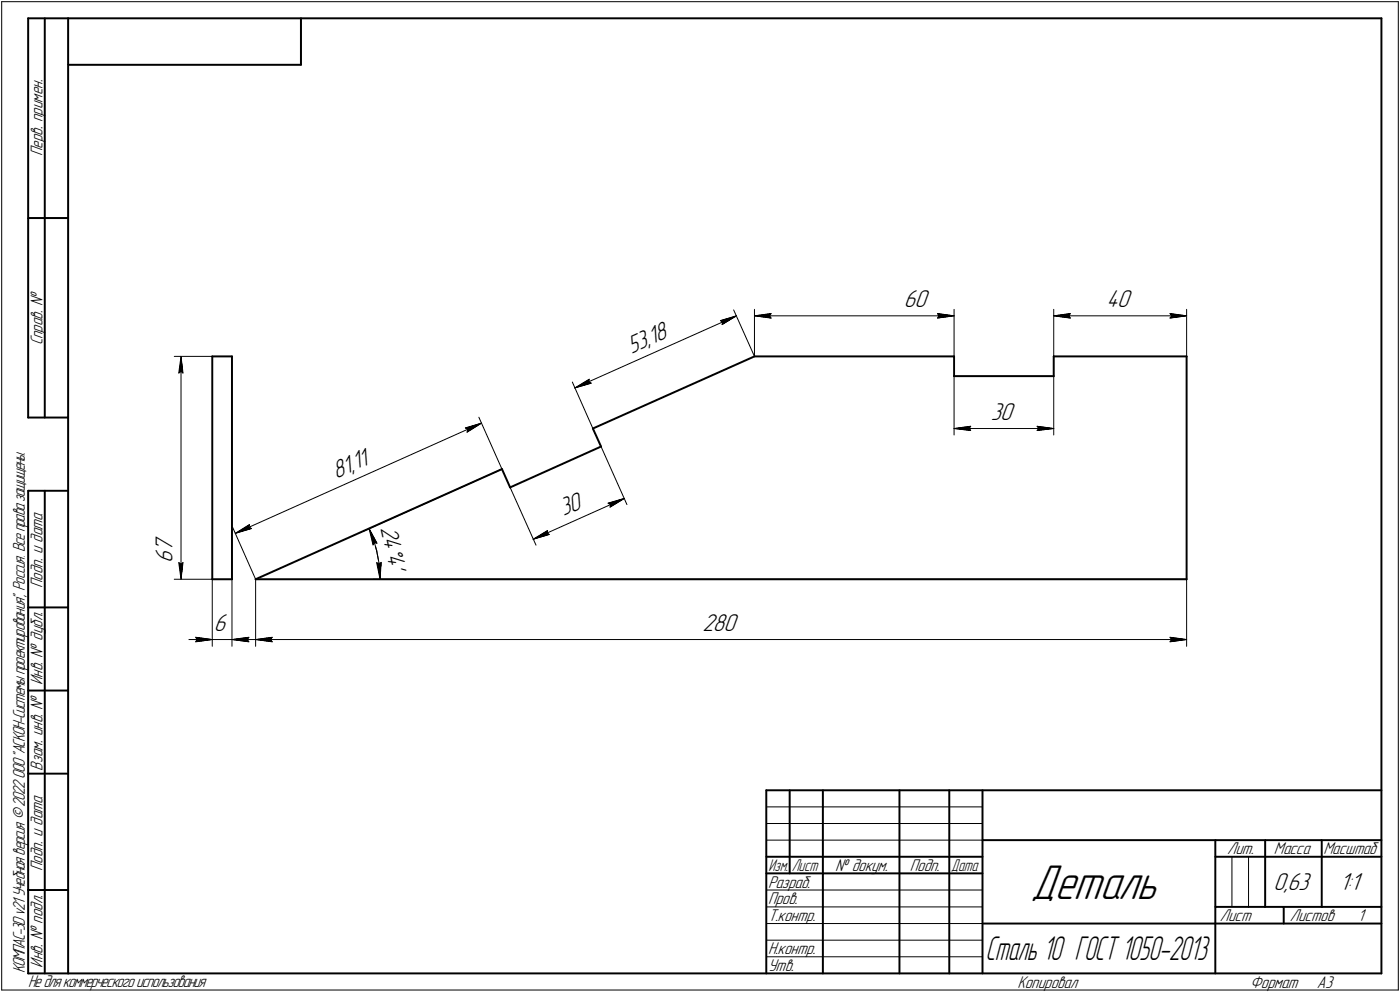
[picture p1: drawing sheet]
<svg xmlns="http://www.w3.org/2000/svg" width="421mm" height="298mm" viewBox="0 0 421 298" stroke-linecap="round" stroke-linejoin="round" font-family="sans-serif">
<defs><g id="words">
<text font-size="15.6" x="310" y="270.1">Деталь</text>
<text font-size="10.6" x="296.4" y="288.5">Сталь 10 ГОСТ 1050-2013</text>
<g font-size="7.8">
<text x="271.8" y="92.4">60</text>
<text x="332.8" y="92.4">40</text>
<text x="189.9" y="106.3" transform="rotate(-24 189.9 106.3)">53,</text>
<text x="195.9" y="103.6" transform="rotate(-24 195.9 103.6)">18</text>
<text x="298" y="126.2">30</text>
<text x="101.1" y="144" transform="rotate(-24 101.1 144)">81,</text>
<text x="106.9" y="141.4" transform="rotate(-24 106.9 141.4)">11</text>
<text x="169.5" y="155.2" transform="rotate(-24 169.5 155.2)">30</text>
<text x="114.4" y="158.6" transform="rotate(78 114.4 158.6)">24Å4'</text>
<text x="51.9" y="165.9" transform="rotate(-90 51.9 165.9)">7</text>
<text x="51.9" y="169.1" transform="rotate(-90 51.9 169.1)">6</text>
<text x="64.3" y="189.7">6</text>
<text x="211.2" y="189.7">280</text>
<text x="383" y="267.5">0,63</text>
<text x="402.9" y="267.5">1:1</text>
</g>
<g font-size="5.4">
<text x="12.8" y="46.9" transform="rotate(-90 12.8 46.9)">Перв. примен.</text>
<text x="12.8" y="103.8" transform="rotate(-90 12.8 103.8)">Справ. №</text>
<text x="12.8" y="176.7" transform="rotate(-90 12.8 176.7)">Подп. и дата</text>
<text x="12.8" y="205.8" transform="rotate(-90 12.8 205.8)">Инв. № дубл.</text>
<text x="12.8" y="231.6" transform="rotate(-90 12.8 231.6)">Взам. инв. №</text>
<text x="369.1" y="256.8">Лит.</text>
<text x="383.1" y="256.8">Масса</text>
<text x="398" y="256.8">Масштаб</text>
<text x="12.8" y="261.7" transform="rotate(-90 12.8 261.7)">Подп. и дата</text>
<text x="251.2" y="261.8">№ докум.</text>
<text x="273.6" y="261.8">Подп.</text>
<text x="231" y="266.8">Разраб.</text>
<text x="231" y="271.8">Пров.</text>
<text x="231" y="276.8">Т.контр.</text>
<text x="366.9" y="276.8">Лист</text>
<text x="387.9" y="276.8">Листов</text>
<text x="408.4" y="276.8">1</text>
<text x="231" y="286.8">Н.контр.</text>
<text x="7.5" y="292.5" transform="rotate(-90 7.5 292.5)">КОМПАС-3Dv21 Учебнаяверсия©2022ООО&quot;АСКОН-Системыпроектирования&quot;, Россия. Всеправазащищены.</text>
<text x="12.8" y="290.8" transform="rotate(-90 12.8 290.8)">Инв. № подл.</text>
<text x="231" y="291.8">Утв.</text>
<text x="8.5" y="296.7">Недлякоммерческогоиспользования</text>
<text x="306" y="296.8">Копировал</text>
<text x="376" y="296.8">Формат</text>
<text x="396" y="296.8">A3</text>
</g>
<g font-size="5.3">
<text x="231.1" y="261.8">Изм.</text>
<text x="238.1" y="261.8">Лист</text>
<text x="286.1" y="261.8">Дата</text>
</g>
</g></defs>
<g fill="none" stroke="#000" stroke-width=".59">
<path d="M8.5 5.5v120zM8.5 5.5h12zM13.5 5.5v120zM20.5 5.5v287zM20.5 5.5h395zM20.5 19.5h70zM90.5 5.5v14zM415.5 5.5v287zM8.5 65.5h12zM63.8 107.1h6zM63.8 107.1v67zM69.8 107.1v67z"/>
<path d="M226.9 107.1h60zM286.9 107.1v5.9zM286.9 113h30zM316.9 107.1h40zM316.9 107.1v5.9zM356.9 107.1v67zM8.5 125.5h12zM178.3 128.8l48.6-21.7zM178.3 128.8l2.5 5.4zM8.5 147.5v145zM8.5 147.5h12zM13.5 147.5v145z"/>
<path d="M151 141l2.4 5.5zM153.4 146.5l27.4-12.3zM63.8 174.1h6zM76.9 174.1l74.1-33.1zM76.9 174.1h280zM8.5 182.5h12zM8.5 207.5h12zM8.5 232.5h12zM230.5 237.5h185zM230.5 237.5v55zM237.5 237.5v25zM247.5 237.5v55z"/>
<path d="M270.5 237.5v55zM285.5 237.5v55zM295.5 237.5v55zM230.5 257.5h65zM295.5 252.5h120zM365.5 252.5v40zM365.5 257.5h15zM380.5 252.5v20zM380.5 257.5h35zM397.5 252.5v20zM8.5 267.5h12zM230.5 262.5h65z"/>
<path d="M295.5 277.5h70zM365.5 277.5h50zM365.5 272.5h50zM386.1 272.5v5zM8.5 292.5h12zM20.5 292.5h395z"/>
</g>
<g fill="none" stroke="#000" stroke-width=".3">
<path d="M.5 .5v297zM.5 .5h420zM420.5 .5v297zM216.7 96.4l.6 .4zM216.7 96.4l4.8-1.5zM217.2 97.5l4.3-2.6zM217.3 96.8l-.1 .7zM220.6 93.1l6.3 14zM226.9 93v14.1zM226.9 94.9l5-.7zM226.9 94.9l5 .7zM226.9 94.9h60z"/>
<path d="M231.4 94.9l.5 .7zM231.9 94.2l-.5 .7zM281.9 95.6l5-.7zM281.9 94.2l.5 .7zM281.9 94.2l5 .7zM282.4 94.9l-.5 .7zM286.9 93v14.1zM316.9 93v14.1zM316.9 94.9l5-.7zM316.9 94.9l5 .7zM316.9 94.9h40zM321.4 94.9l.5 .7z"/>
<path d="M321.9 94.2l-.5 .7zM351.9 95.6l5-.7zM351.9 94.2l.5 .7zM351.9 94.2l5 .7zM352.4 94.9l-.5 .7zM356.9 93v14.1zM52.4 107.1h11.4zM53.8 112.1l.6-.5zM54.4 107.1l.6 5zM54.4 111.6l.6 .5zM54.4 107.1l-.6 5zM54.4 107.1v67z"/>
<path d="M172.1 114.8l6.2 14zM172.9 116.6l4.3-2.6zM172.9 116.6l4.9-1.5zM172.9 116.6l48.6-21.7zM177 114.8l.8 .3zM177.2 114l-.2 .8zM286.9 113v17.7zM316.9 113v17.7zM140 128.6l.7 .4zM140 128.6l4.8-1.4zM140.5 129.9l4.3-2.7zM140.7 129l-.2 .9z"/>
<path d="M144 125.4l7 15.6zM180.8 134.2l7.8 17.4zM286.9 128.8l5-.7zM286.9 128.8l5 .6zM286.9 128.8h30zM291.4 128.8l.5 .6zM291.9 128.1l-.5 .7zM311.9 129.4l5-.6zM311.9 128.1l.5 .7zM311.9 128.1l5 .7zM312.4 128.8l-.5 .6zM69.9 158.4l7 15.7z"/>
<path d="M74.8 158.4l.8 .4zM75 157.6l-.2 .8zM109.2 159.7l41.8-18.7zM111 158.8l1.4 3.3zM111 158.8l2.4 4.4zM111 158.8l1.2 4.9zM153.4 146.5l7.8 17.3zM164.7 159.4l-.2 .8zM182.9 151.2l.7 .4zM182.9 151.2l4.9-1.4zM183.5 152.4l4.3-2.6zM183.6 151.6l-.1 .8z"/>
<path d="M52.4 174.1h11.4zM53.8 169.1l.6 5zM53.8 169.1l.6 .5zM54.4 169.6l.6-.5zM55 169.1l-.6 5zM63.8 174.1v20.1zM69.8 174.1v20.1zM70.8 160.3l4.2-2.7zM70.8 160.3l4.8-1.5zM70.8 160.3l74-33.1zM76.9 174.1v20.1zM112.3 174.1h244.6z"/>
<path d="M112.4 162.1l.9 3.4zM112.6 163.1l.8 .1zM112.6 163.1l-.4 .6zM113.3 165.5l.7 3.6zM113.3 169.1l1 5zM113.3 169.1l.7 .5zM114 169.1l.2 3.5zM114 169.6l.6-.6zM114.2 172.6l.1 1.5zM114.6 169l-.3 5.1zM160.4 162.1l4.3-2.7zM160.4 162.1l4.8-1.5z"/>
<path d="M160.4 162.1l27.4-12.3zM164.5 160.2l.7 .4zM356.9 174.1v20.1zM56.8 192.2h7zM58.8 191.5l5 .7zM58.8 191.5l.5 .7zM58.8 192.9l5-.7zM59.3 192.2l-.5 .7zM63.8 192.2h6zM69.8 192.2l5 .7zM69.8 192.2l5-.7zM69.8 192.2h7z"/>
<path d="M74.3 192.2l.5 .7zM74.8 191.5l-.5 .7zM76.9 192.2l5-.7zM76.9 192.2l5 .7zM76.9 192.2h280zM81.4 192.2l.5 .7zM81.9 191.5l-.5 .7zM351.9 192.9l5-.7zM351.9 191.5l.5 .7zM351.9 191.5l5 .7zM352.4 192.2l-.5 .7zM230.5 247.5h65z"/>
<path d="M230.5 252.5h65zM230.5 242.5h65zM370.5 257.5v15zM375.5 257.5v15zM230.5 267.5h65zM230.5 272.5h65zM230.5 277.5h65zM.5 297.5h420zM230.5 282.5h65zM230.5 287.5h65z"/>
</g>
<g fill="#fff" stroke="#fff" stroke-width=".3">
<path d="M46.2 160.9h7.2zM46.2 161h7.2zM46.2 161h7.2zM46.2 161.1h7.2zM46.2 161.2h7.2zM46.2 161.3h7.2zM46.2 161.4h7.2zM46.2 161.5h7.2zM46.2 161.5h7.2zM46.2 161.6h7.2zM46.2 161.7h7.2zM46.2 161.8h7.2zM46.2 161.9h7.2zM46.2 162h7.2zM46.2 162.1h7.2zM46.2 162.1h7.2zM46.2 162.2h7.2zM46.2 162.3h7.2zM46.2 162.4h7.2zM46.2 162.5h7.2zM46.2 162.6h7.2zM46.2 162.6h7.2zM46.2 162.7h7.2zM46.2 162.8h7.2zM46.2 162.9h7.2zM46.2 163h7.2zM46.2 163.1h7.2zM46.2 163.2h7.2zM46.2 163.2h7.2zM46.2 163.3h7.2zM46.2 163.4h7.2zM46.2 163.5h7.2zM46.2 163.6h7.2zM46.2 163.7h7.2zM46.2 163.7h7.2zM46.2 163.8h7.2zM46.2 163.9h7.2zM46.2 164h7.2zM46.2 164.1h7.2zM46.2 164.2h7.2zM46.2 164.3h7.2zM46.2 164.3h7.2zM46.2 164.4h7.2zM46.2 164.5h7.2zM46.2 164.6h7.2zM46.2 164.7h7.2zM46.2 164.8h7.2zM46.2 164.8h7.2zM46.2 164.9h7.2zM46.2 165h7.2zM46.2 165.1h7.2zM46.2 165.2h7.2zM46.2 165.3h7.2zM46.2 165.4h7.2zM46.2 165.4h7.2zM46.2 165.5h7.2zM46.2 165.6h7.2zM46.2 165.7h7.2zM46.2 165.8h7.2zM46.2 165.9h7.2zM46.2 165.9h7.2zM46.2 166h7.2zM46.2 166.1h7.2zM46.2 166.2h7.2zM46.2 166.3h7.2zM46.2 166.4h7.2zM46.2 166.5h7.2zM46.2 166.5h7.2zM46.2 166.6h7.2zM46.2 166.7h7.2zM46.2 166.8h7.2zM46.2 166.9h7.2zM46.2 167h7.2zM46.2 167h7.2zM46.2 167.1h7.2zM46.2 167.2h7.2zM46.2 167.3h7.2zM46.2 167.4h7.2zM46.2 167.5h7.2zM46.2 167.6h7.2zM46.2 167.6h7.2zM46.2 167.7h7.2zM46.2 167.8h7.2zM46.2 167.9h7.2zM46.2 168h7.2zM46.2 168.1h7.2zM46.2 168.1h7.2zM46.2 168.2h7.2zM46.2 168.3h7.2zM46.2 168.4h7.2zM46.2 168.5h7.2zM46.2 168.6h7.2zM46.2 168.7h7.2zM46.2 168.7h7.2zM46.2 168.8h7.2zM46.2 168.9h7.2zM46.2 169h7.2z"/>
<path d="M54.4 107.4h.2zM54.4 107.4h.2zM54.3 107.5h.3zM54.3 107.6h.4zM54.2 107.7h.5zM54.2 107.8h.6zM54.2 107.9h.6zM54.1 107.9h.7zM54.1 108h.8zM54 108.1h.9zM54 108.2h.9zM53.9 108.3h1zM53.9 108.4h1zM53.9 108.5h1.1zM53.8 108.5h1.2zM53.8 108.6h1.2zM53.8 108.7h1.3zM53.8 108.8h1.3zM53.7 108.9h1.4zM53.7 109h1.5zM53.7 109.1h1.5zM53.7 109.1h1.5zM53.7 109.2h1.5zM53.7 109.3h1.5zM53.7 109.4h1.5zM53.7 109.5h1.5zM53.6 109.6h1.7zM53.6 109.6h1.7zM53.6 109.7h1.7zM53.6 109.8h1.7zM53.6 109.9h1.7zM53.6 110h1.7zM53.6 110.1h1.7zM53.5 110.2h1.9zM53.5 110.2h1.9zM53.5 110.3h1.9zM53.5 110.4h1.9zM53.5 110.5h1.9zM53.5 110.6h1.9zM53.5 110.7h1.9zM53.4 110.7h2.1zM53.4 110.8h2.1zM53.4 110.9h2.1zM53.4 111h2.1zM53.4 111.1h2.1zM53.4 111.2h2.1zM53.4 111.3h2.1zM53.3 111.3h2.2zM53.3 111.4h2.2zM53.3 111.5h2.2zM53.3 111.6h2.2zM53.3 111.7h2.2zM53.3 111.8h2.2zM53.3 111.8h2.2zM53.3 111.9h2.3zM53.3 112h2.3zM53.3 112.1h2.3zM53.3 112.2h2.3zM53.3 112.3h2.3zM53.3 112.4h2.3zM53.3 112.4h2.3z"/>
<path d="M53.2 168.6h2.4zM53.3 168.7h2.3zM53.3 168.7h2.3zM53.3 168.8h2.3zM53.3 168.9h2.3zM53.3 169h2.3zM53.3 169.1h2.3zM53.3 169.2h2.3zM53.3 169.2h2.2zM53.3 169.3h2.2zM53.3 169.4h2.2zM53.3 169.5h2.2zM53.3 169.6h2.2zM53.3 169.7h2.2zM53.3 169.8h2.2zM53.4 169.8h2.1zM53.4 169.9h2.1zM53.4 170h2.1zM53.4 170.1h2.1zM53.4 170.2h2.1zM53.4 170.3h2.1zM53.4 170.3h2.1zM53.4 170.4h2zM53.5 170.5h1.9zM53.5 170.6h1.9zM53.5 170.7h1.9zM53.5 170.8h1.9zM53.5 170.9h1.9zM53.5 170.9h1.9zM53.5 171h1.9zM53.6 171.1h1.7zM53.6 171.2h1.7zM53.6 171.3h1.7zM53.6 171.4h1.7zM53.6 171.4h1.7zM53.6 171.5h1.7zM53.6 171.6h1.7zM53.7 171.7h1.5zM53.7 171.8h1.5zM53.7 171.9h1.5zM53.7 172h1.5zM53.7 172h1.5zM53.7 172.1h1.5zM53.7 172.2h1.5zM53.7 172.3h1.4zM53.8 172.4h1.3zM53.8 172.5h1.3zM53.8 172.6h1.2zM53.8 172.6h1.2zM53.9 172.7h1.1zM53.9 172.8h1zM53.9 172.9h1zM54 173h.9zM54 173.1h.9zM54.1 173.1h.8zM54.1 173.2h.7zM54.2 173.3h.6zM54.2 173.4h.6zM54.2 173.5h.5zM54.3 173.6h.4zM54.3 173.7h.3zM54.4 173.7h.2zM54.4 173.8h.2z"/>
<path d="M64.3 184.1h5zM64.3 184.1h5zM64.3 184.2h5zM64.3 184.3h5zM64.3 184.4h5zM64.3 184.5h5zM64.3 184.6h5zM64.3 184.7h5zM64.3 184.7h5zM64.3 184.8h5zM64.3 184.9h5zM64.3 185h5zM64.3 185.1h5zM64.3 185.2h5zM64.3 185.3h5zM64.3 185.3h5zM64.3 185.4h5zM64.3 185.5h5zM64.3 185.6h5zM64.3 185.7h5zM64.3 185.8h5zM64.3 185.8h5zM64.3 185.9h5zM64.3 186h5zM64.3 186.1h5zM64.3 186.2h5zM64.3 186.3h5zM64.3 186.4h5zM64.3 186.4h5zM64.3 186.5h5zM64.3 186.6h5zM64.3 186.7h5zM64.3 186.8h5zM64.3 186.9h5zM64.3 186.9h5zM64.3 187h5zM64.3 187.1h5zM64.3 187.2h5zM64.3 187.3h5zM64.3 187.4h5zM64.3 187.5h5zM64.3 187.5h5zM64.3 187.6h5zM64.3 187.7h5zM64.3 187.8h5zM64.3 187.9h5zM64.3 188h5zM64.3 188h5zM64.3 188.1h5zM64.3 188.2h5zM64.3 188.3h5zM64.3 188.4h5zM64.3 188.5h5zM64.3 188.6h5zM64.3 188.6h5zM64.3 188.7h5zM64.3 188.8h5zM64.3 188.9h5zM64.3 189h5zM64.3 189.1h5zM64.3 189.1h5zM64.3 189.2h5zM64.3 189.3h5zM64.3 189.4h5zM64.3 189.5h5zM64.3 189.6h5zM64.3 189.7h5zM64.3 189.7h5zM64.3 189.8h5zM64.3 189.9h5zM64.3 190h5zM64.3 190.1h5zM64.3 190.2h5zM64.3 190.2h5zM64.3 190.3h5zM64.3 190.4h5zM64.3 190.5h5zM64.3 190.6h5zM64.3 190.7h5zM64.3 190.8h5zM64.3 190.8h5zM64.3 190.9h5zM64.3 191h5zM64.3 191.1h5z"/>
<path d="M58.3 191h.7zM58.3 191.1h1.3zM58.3 191.2h1.9zM58.3 191.3h2.6zM58.3 191.3h3.2zM58.3 191.4h3.8zM58.3 191.5h4zM58.3 191.6h4.2zM58.3 191.7h4.4zM58.3 191.8h4.6zM58.3 191.9h4.8zM58.3 191.9h4.9zM58.3 192h5.2zM58.3 192.1h5.4zM58.3 192.2h5.5zM58.3 192.3h5.4zM58.3 192.4h5.2zM58.3 192.4h4.9zM58.3 192.5h4.8zM58.3 192.6h4.6zM58.3 192.7h4.4zM58.3 192.8h4.2zM58.3 192.9h4zM58.3 193h3.8zM58.3 193h3.1zM58.3 193.1h2.3zM58.3 193.2h1.6zM58.3 193.3h.8z"/>
<path d="M74.7 191h.6zM74.1 191.1h1.2zM73.5 191.2h1.8zM72.9 191.3h2.4zM72.3 191.3h3zM71.6 191.4h3.7zM71.5 191.5h3.8zM71.3 191.6h4zM71 191.7h4.3zM70.9 191.8h4.4zM70.6 191.9h4.7zM70.4 191.9h4.9zM70.2 192h5.1zM70 192.1h5.3zM69.8 192.2h5.5zM70 192.3h5.3zM70.2 192.4h5.1zM70.4 192.4h4.9zM70.6 192.5h4.7zM70.9 192.6h4.4zM71 192.7h4.3zM71.3 192.8h4zM71.5 192.9h3.8zM71.6 193h3.7zM72.4 193h2.9zM73.2 193.1h2.1zM73.8 193.2h1.5zM74.6 193.3h.7z"/>
<path d="M110 133.9h.2zM109.8 133.9h.4zM109.6 134h.7zM109.5 134.1h.8zM109.2 134.2h1.2zM109.1 134.3h1.3zM108.9 134.4h1.6zM108.7 134.5h1.8zM108.5 134.5h2zM108.3 134.6h2.3zM108.1 134.7h2.5zM107.9 134.8h2.8zM107.7 134.9h3zM107.5 135h3.2zM107.4 135h3.3zM107.2 135.1h3.6zM107 135.2h3.8zM106.8 135.3h4zM106.6 135.4h4.3zM106.4 135.5h4.5zM106.3 135.6h4.7zM106 135.6h5zM105.8 135.7h5.3zM105.7 135.8h5.4zM105.5 135.9h5.7zM105.2 136h6zM105.1 136.1h6.1zM104.9 136.1h6.4zM104.7 136.2h6.6zM104.5 136.3h6.8zM104.3 136.4h7zM104.1 136.5h7.3zM104 136.6h7.4zM103.8 136.7h7.7zM103.5 136.7h8zM103.4 136.8h8.1zM103.2 136.9h8.4zM103 137h8.6zM102.8 137.1h8.9zM102.6 137.2h9.1zM102.4 137.2h9.4zM102.3 137.3h9.5zM102 137.4h9.8zM101.9 137.5h9.9zM101.7 137.6h10.1zM101.5 137.7h10.4zM101.3 137.8h10.6zM101.1 137.8h10.9zM100.9 137.9h11.1zM100.8 138h11.3zM100.6 138.1h11.5zM100.3 138.2h11.8zM100.2 138.3h12zM100 138.3h12.2zM99.8 138.4h12.5zM99.6 138.5h12.7zM99.4 138.6h13zM99.2 138.7h13.2zM99.1 138.8h13.3zM98.8 138.9h13.6zM98.9 138.9h13.5zM98.9 139h13.6zM99 139.1h13.5zM99 139.2h13.6zM99.1 139.3h13.5zM99.1 139.4h13.6zM99.1 139.4h13.6zM99.1 139.5h13.7zM99.1 139.6h13.7zM99.2 139.7h13.6zM99.2 139.8h13.7zM99.3 139.9h13.6zM99.3 140h13.6zM99.4 140h13.5zM99.4 140.1h13.6zM99.5 140.2h13.5zM99.5 140.3h13.5zM99.5 140.4h13.4zM99.6 140.5h13.1zM99.6 140.5h12.9zM99.7 140.6h12.7zM99.7 140.7h12.4zM99.7 140.8h12.2zM99.7 140.9h12.1zM99.8 141h11.8zM99.8 141.1h11.5zM99.8 141.1h11.4zM99.9 141.2h11.1zM99.9 141.3h10.9zM100 141.4h10.6zM100 141.5h10.4zM100.1 141.6h10.1zM100.1 141.6h10zM100.2 141.7h9.7zM100.2 141.8h9.4zM100.2 141.9h9.3zM100.2 142h9.1zM100.2 142.1h8.9zM100.3 142.2h8.6zM100.3 142.2h8.4zM100.4 142.3h8.1zM100.4 142.4h8zM100.4 142.5h7.7zM100.5 142.6h7.4zM100.5 142.7h7.3zM100.6 142.7h7zM100.6 142.8h6.8zM100.7 142.9h6.5zM100.7 143h6.3zM100.8 143.1h6zM100.8 143.2h5.9zM100.8 143.3h5.6zM100.8 143.3h5.5zM100.8 143.4h5.3zM100.9 143.5h5zM100.9 143.6h4.8zM101 143.7h4.5zM101 143.8h4.3zM101.1 143.8h4.1zM101.1 143.9h3.8zM101.1 144h3.6zM101.2 144.1h3.4zM101.2 144.2h3.2zM101.3 144.3h2.9zM101.3 144.4h2.7zM101.3 144.4h2.5zM101.3 144.5h2.3zM101.4 144.6h2.1zM101.4 144.7h1.8zM101.4 144.8h1.6zM101.5 144.9h1.4zM101.5 144.9h1.2zM101.6 145h.8zM101.6 145.1h.7zM101.7 145.2h.4zM101.7 145.3h.2z"/>
<path d="M75.2 157h.2zM75 157.1h.4zM74.9 157.1h.5zM74.8 157.2h.6zM74.6 157.3h.9zM74.5 157.4h1zM74.3 157.5h1.2zM74.2 157.6h1.4zM74.1 157.6h1.5zM73.9 157.7h1.8zM73.7 157.8h2zM73.7 157.9h2.1zM73.5 158h2.3zM73.3 158.1h2.5zM73.2 158.2h2.7zM73.1 158.2h2.8zM72.9 158.3h3zM72.8 158.4h3.1zM72.6 158.5h3.4zM72.5 158.6h3.5zM72.4 158.7h3.7zM72.2 158.7h3.9zM72.1 158.8h4.1zM72.1 158.9h4.1zM72 159h4.3zM71.9 159.1h4.4zM71.8 159.2h4.5zM71.7 159.3h4.3zM71.6 159.3h4.1zM71.5 159.4h3.9zM71.5 159.5h3.6zM71.5 159.6h3.3zM71.4 159.7h3.1zM71.3 159.8h2.9zM71.2 159.9h2.7zM71.1 159.9h2.5zM71 160h2.3zM71 160.1h2zM70.9 160.2h1.7z"/>
<path d="M142.8 127.3h2zM142.6 127.3h2.1zM142.3 127.4h2.3zM142.1 127.5h2.4zM141.8 127.6h2.6zM141.5 127.7h2.9zM141.2 127.8h3.1zM141 127.8h3.2zM140.7 127.9h3.5zM140.4 128h3.7zM140.1 128.1h3.9zM139.9 128.2h4zM139.6 128.3h4.2zM139.3 128.4h4.5zM139.4 128.4h4.3zM139.4 128.5h4.2zM139.4 128.6h4.1zM139.4 128.7h4zM139.5 128.8h3.8zM139.5 128.9h3.7zM139.6 128.9h3.4zM139.6 129h3.2zM139.7 129.1h3zM139.7 129.2h2.9zM139.8 129.3h2.6zM139.8 129.4h2.5zM139.8 129.5h2.4zM139.9 129.5h2.1zM139.9 129.6h2zM140 129.7h1.7zM140 129.8h1.6zM140 129.9h1.5zM140 130h1.3zM140.1 130h1zM140.1 130.1h1zM140.2 130.2h.7zM140.2 130.3h.5zM140.3 130.4h.3zM140.3 130.5h.2z"/>
<path d="M174.1 147h.2zM173.9 147.1h.4zM173.7 147.2h.7zM173.6 147.2h.8zM173.4 147.3h1.1zM173.1 147.4h1.4zM173 147.5h1.6zM172.8 147.6h1.8zM172.6 147.7h2.1zM172.5 147.7h2.2zM172.2 147.8h2.5zM172 147.9h2.8zM171.9 148h2.9zM171.7 148.1h3.1zM171.5 148.2h3.3zM171.4 148.3h3.5zM171.1 148.3h3.8zM170.9 148.4h4.1zM170.8 148.5h4.2zM170.6 148.6h4.5zM170.4 148.7h4.7zM170.2 148.8h4.9zM170 148.8h5.2zM169.8 148.9h5.4zM169.7 149h5.6zM169.5 149.1h5.8zM169.3 149.2h6zM169.1 149.3h6.2zM168.9 149.4h6.5zM168.7 149.4h6.7zM168.6 149.5h6.9zM168.4 149.6h7.1zM168.1 149.7h7.4zM168 149.8h7.6zM167.8 149.9h7.8zM167.6 149.9h8.1zM167.5 150h8.2zM167.2 150.1h8.6zM167.3 150.2h8.5zM167.3 150.3h8.6zM167.4 150.4h8.5zM167.4 150.5h8.5zM167.5 150.5h8.4zM167.5 150.6h8.4zM167.6 150.7h8.4zM167.6 150.8h8.4zM167.6 150.9h8.5zM167.6 151h8.5zM167.6 151h8.6zM167.7 151.1h8.5zM167.7 151.2h8.6zM167.8 151.3h8.5zM167.8 151.4h8.6zM167.9 151.5h8.5zM167.9 151.6h8.5zM168 151.6h8.4zM168 151.7h8.4zM168 151.8h8.5zM168.1 151.9h8.4zM168.1 152h8.5zM168.1 152.1h8.5zM168.1 152.1h8.6zM168.2 152.2h8.5zM168.2 152.3h8.6zM168.3 152.4h8.5zM168.3 152.5h8.5zM168.3 152.6h8.6zM168.4 152.7h8.5zM168.4 152.7h8.6zM168.5 152.8h8.5zM168.5 152.9h8.5zM168.6 153h8.4zM168.6 153.1h8.5zM168.7 153.2h8.4zM168.7 153.2h8.5zM168.7 153.3h8.5zM168.7 153.4h8.5zM168.7 153.5h8.3zM168.8 153.6h8.1zM168.8 153.7h7.9zM168.9 153.8h7.5zM168.9 153.8h7.4zM169 153.9h7.1zM169 154h6.9zM169.1 154.1h6.6zM169.1 154.2h6.4zM169.1 154.3h6.2zM169.2 154.3h6zM169.2 154.4h5.7zM169.2 154.5h5.6zM169.2 154.6h5.4zM169.3 154.7h5zM169.3 154.8h4.9zM169.4 154.9h4.6zM169.4 154.9h4.4zM169.4 155h4.2zM169.5 155.1h3.9zM169.5 155.2h3.7zM169.6 155.3h3.5zM169.6 155.4h3.2zM169.7 155.4h2.9zM169.7 155.5h2.8zM169.8 155.6h2.4zM169.8 155.7h2.2zM169.8 155.8h2.1zM169.8 155.9h1.9zM169.8 156h1.6zM169.9 156h1.4zM169.9 156.1h1.2zM170 156.2h.9zM170 156.3h.7zM170.1 156.4h.4zM170.1 156.5h.2z"/>
<path d="M164.8 158.7h.1zM164.6 158.8h.3zM164.5 158.9h.5zM164.3 159h.7zM164.2 159.1h.9zM164.1 159.2h1zM163.9 159.3h1.3zM163.8 159.3h1.4zM163.7 159.4h1.6zM163.5 159.5h1.8zM163.4 159.6h2zM163.2 159.7h2.2zM163.2 159.8h2.2zM163 159.9h2.4zM162.8 159.9h2.6zM162.7 160h2.8zM162.6 160.1h2.9zM162.5 160.2h3.1zM162.3 160.3h3.3zM162.1 160.4h3.5zM162.1 160.4h3.6zM161.9 160.5h3.8zM161.7 160.6h4.1zM161.7 160.7h4.1zM161.6 160.8h4.3zM161.5 160.9h4.4zM161.5 161h4.4zM161.4 161h4.2zM161.3 161.1h4zM161.2 161.2h3.8zM161.1 161.3h3.6zM161 161.4h3.4zM161 161.5h3.1zM160.9 161.5h2.9zM160.8 161.6h2.7zM160.7 161.7h2.5zM160.6 161.8h2.3zM160.5 161.9h2.1zM160.4 162h1.9z"/>
<path d="M185.8 149.9h2zM185.6 149.9h2.1zM185.3 150h2.3zM185.1 150.1h2.4zM184.7 150.2h2.8zM184.5 150.3h2.9zM184.2 150.4h3.1zM183.9 150.5h3.3zM183.6 150.5h3.5zM183.4 150.6h3.6zM183 150.7h3.9zM182.8 150.8h4.1zM182.5 150.9h4.3zM182.2 151h4.5zM182.3 151h4.3zM182.3 151.1h4.2zM182.4 151.2h4zM182.4 151.3h4zM182.5 151.4h3.7zM182.5 151.5h3.6zM182.5 151.6h3.4zM182.5 151.6h3.3zM182.6 151.7h3.1zM182.6 151.8h2.9zM182.7 151.9h2.6zM182.7 152h2.6zM182.7 152.1h2.4zM182.8 152.1h2.1zM182.8 152.2h2zM182.9 152.3h1.8zM182.9 152.4h1.6zM183 152.5h1.4zM183 152.6h1.2zM183 152.7h1.1zM183 152.7h1zM183.1 152.8h.7zM183.1 152.9h.5zM183.2 153h.4zM183.2 153.1h.2z"/>
<path d="M200 95.7h.2zM199.8 95.8h.4zM199.6 95.8h.7zM199.5 95.9h.8zM199.2 96h1.2zM199.1 96.1h1.3zM198.9 96.2h1.6zM198.7 96.3h1.8zM198.5 96.4h2.1zM198.3 96.4h2.3zM198.1 96.5h2.5zM198 96.6h2.7zM197.7 96.7h3zM197.5 96.8h3.2zM197.4 96.9h3.3zM197.2 96.9h3.6zM196.9 97h3.9zM196.8 97.1h4.1zM196.6 97.2h4.3zM196.4 97.3h4.5zM196.2 97.4h4.8zM196 97.5h5zM195.8 97.5h5.3zM195.7 97.6h5.4zM195.4 97.7h5.8zM195.2 97.8h6zM195.1 97.9h6.2zM194.9 98h6.4zM194.6 98h6.7zM194.5 98.1h6.8zM194.3 98.2h7zM194.1 98.3h7.3zM193.9 98.4h7.5zM193.7 98.5h7.8zM193.5 98.6h8zM193.4 98.6h8.2zM193.2 98.7h8.4zM193 98.8h8.6zM192.8 98.9h8.9zM192.6 99h9.1zM192.4 99.1h9.4zM192.2 99.1h9.6zM192 99.2h9.8zM191.9 99.3h9.9zM191.7 99.4h10.2zM191.4 99.5h10.5zM191.3 99.6h10.7zM191.1 99.7h10.9zM190.9 99.7h11.1zM190.7 99.8h11.4zM190.5 99.9h11.6zM190.3 100h11.9zM190.2 100.1h12zM189.9 100.2h12.4zM189.7 100.2h12.6zM189.6 100.3h12.8zM189.4 100.4h13zM189.1 100.5h13.3zM189 100.6h13.4zM188.8 100.7h13.6zM188.6 100.8h13.9zM188.4 100.8h14.1zM188.2 100.9h14.4zM188 101h14.6zM187.9 101.1h14.8zM187.6 101.2h15.1zM187.7 101.3h15zM187.7 101.3h15.1zM187.8 101.4h15zM187.8 101.5h15.1zM187.9 101.6h15zM187.9 101.7h15zM188 101.8h14.9zM188 101.9h15zM188 101.9h15zM188 102h15zM188 102.1h14.9zM188.1 102.2h14.6zM188.1 102.3h14.4zM188.2 102.4h14.2zM188.2 102.4h13.9zM188.3 102.5h13.6zM188.3 102.6h13.5zM188.3 102.7h13.3zM188.4 102.8h13zM188.4 102.9h12.8zM188.5 103h12.5zM188.5 103h12.3zM188.6 103.1h12.1zM188.6 103.2h11.9zM188.6 103.3h11.6zM188.6 103.4h11.5zM188.6 103.5h11.3zM188.7 103.5h11zM188.7 103.6h10.9zM188.8 103.7h10.5zM188.8 103.8h10.3zM188.9 103.9h10.1zM188.9 104h9.9zM189 104.1h9.5zM189 104.1h9.4zM189 104.2h9.2zM189.1 104.3h8.9zM189.1 104.4h8.8zM189.1 104.5h8.5zM189.1 104.6h8.3zM189.2 104.6h8.1zM189.2 104.7h7.9zM189.2 104.8h7.7zM189.3 104.9h7.4zM189.3 105h7.2zM189.4 105.1h6.9zM189.4 105.2h6.8zM189.5 105.2h6.5zM189.5 105.3h6.2zM189.6 105.4h6zM189.6 105.5h5.8zM189.6 105.6h5.6zM189.7 105.7h5.4zM189.7 105.7h5.1zM189.7 105.8h4.9zM189.7 105.9h4.8zM189.8 106h4.5zM189.8 106.1h4.3zM189.9 106.2h4zM189.9 106.3h3.8zM189.9 106.3h3.6zM190 106.4h3.4zM190 106.5h3.1zM190.1 106.6h2.9zM190.1 106.7h2.7zM190.2 106.8h2.4zM190.2 106.8h2.2zM190.2 106.9h2zM190.2 107h1.8zM190.2 107.1h1.7zM190.3 107.2h1.4zM190.3 107.3h1.2zM190.4 107.4h.9zM190.4 107.4h.7zM190.5 107.5h.4zM190.5 107.6h.3z"/>
<path d="M177.4 113.4h.1zM177.2 113.5h.3zM177.1 113.5h.5zM177 113.6h.6zM176.8 113.7h.9zM176.7 113.8h1zM176.5 113.9h1.3zM176.4 114h1.4zM176.3 114h1.6zM176.1 114.1h1.8zM175.9 114.2h2.1zM175.9 114.3h2.1zM175.7 114.4h2.3zM175.5 114.5h2.6zM175.4 114.6h2.7zM175.3 114.6h2.8zM175.1 114.7h3zM175 114.8h3.2zM174.8 114.9h3.4zM174.7 115h3.6zM174.6 115.1h3.7zM174.4 115.1h4zM174.2 115.2h4.2zM174.2 115.3h4.3zM174.1 115.4h4.4zM174 115.5h4.5zM173.9 115.6h4.3zM173.8 115.7h4.2zM173.7 115.7h4zM173.7 115.8h3.7zM173.6 115.9h3.5zM173.5 116h3.4zM173.4 116.1h3.1zM173.3 116.2h3zM173.2 116.2h2.8zM173.1 116.3h2.6zM173.1 116.4h2.3zM173 116.5h2.2z"/>
<path d="M219.5 95h2zM219.3 95.1h2.1zM219 95.2h2.3zM218.8 95.2h2.4zM218.5 95.3h2.6zM218.2 95.4h2.9zM217.9 95.5h3.1zM217.7 95.6h3.2zM217.4 95.7h3.4zM217.1 95.8h3.6zM216.8 95.8h3.8zM216.6 95.9h4zM216.3 96h4.2zM216 96.1h4.4zM216.1 96.2h4.2zM216.1 96.3h4.1zM216.2 96.4h3.9zM216.2 96.4h3.8zM216.2 96.5h3.7zM216.2 96.6h3.6zM216.3 96.7h3.3zM216.3 96.8h3.2zM216.4 96.9h3zM216.4 96.9h2.8zM216.5 97h2.6zM216.5 97.1h2.4zM216.5 97.2h2.3zM216.6 97.3h2.1zM216.6 97.4h1.9zM216.7 97.5h1.7zM216.7 97.5h1.6zM216.7 97.6h1.4zM216.7 97.7h1.3zM216.8 97.8h1zM216.8 97.9h1zM216.9 98h.7zM216.9 98h.5zM217 98.1h.3zM217 98.2h.2z"/>
<path d="M211.2 184.1h11.4zM211.2 184.1h11.4zM211.2 184.2h11.4zM211.2 184.3h11.4zM211.2 184.4h11.4zM211.2 184.5h11.4zM211.2 184.6h11.4zM211.2 184.7h11.4zM211.2 184.7h11.4zM211.2 184.8h11.4zM211.2 184.9h11.4zM211.2 185h11.4zM211.2 185.1h11.4zM211.2 185.2h11.4zM211.2 185.3h11.4zM211.2 185.3h11.4zM211.2 185.4h11.4zM211.2 185.5h11.4zM211.2 185.6h11.4zM211.2 185.7h11.4zM211.2 185.8h11.4zM211.2 185.8h11.4zM211.2 185.9h11.4zM211.2 186h11.4zM211.2 186.1h11.4zM211.2 186.2h11.4zM211.2 186.3h11.4zM211.2 186.4h11.4zM211.2 186.4h11.4zM211.2 186.5h11.4zM211.2 186.6h11.4zM211.2 186.7h11.4zM211.2 186.8h11.4zM211.2 186.9h11.4zM211.2 186.9h11.4zM211.2 187h11.4zM211.2 187.1h11.4zM211.2 187.2h11.4zM211.2 187.3h11.4zM211.2 187.4h11.4zM211.2 187.5h11.4zM211.2 187.5h11.4zM211.2 187.6h11.4zM211.2 187.7h11.4zM211.2 187.8h11.4zM211.2 187.9h11.4zM211.2 188h11.4zM211.2 188h11.4zM211.2 188.1h11.4zM211.2 188.2h11.4zM211.2 188.3h11.4zM211.2 188.4h11.4zM211.2 188.5h11.4zM211.2 188.6h11.4zM211.2 188.6h11.4zM211.2 188.7h11.4zM211.2 188.8h11.4zM211.2 188.9h11.4zM211.2 189h11.4zM211.2 189.1h11.4zM211.2 189.1h11.4zM211.2 189.2h11.4zM211.2 189.3h11.4zM211.2 189.4h11.4zM211.2 189.5h11.4zM211.2 189.6h11.4zM211.2 189.7h11.4zM211.2 189.7h11.4zM211.2 189.8h11.4zM211.2 189.9h11.4zM211.2 190h11.4zM211.2 190.1h11.4zM211.2 190.2h11.4zM211.2 190.2h11.4zM211.2 190.3h11.4zM211.2 190.4h11.4zM211.2 190.5h11.4zM211.2 190.6h11.4zM211.2 190.7h11.4zM211.2 190.8h11.4zM211.2 190.8h11.4zM211.2 190.9h11.4zM211.2 191h11.4zM211.2 191.1h11.4z"/>
<path d="M81.8 191h.6zM81.2 191.1h1.2zM80.5 191.2h1.9zM79.9 191.3h2.5zM79.3 191.3h3.1zM78.7 191.4h3.7zM78.5 191.5h3.9zM78.3 191.6h4.1zM78.1 191.7h4.3zM77.9 191.8h4.5zM77.7 191.9h4.7zM77.5 191.9h4.9zM77.3 192h5.1zM77.1 192.1h5.3zM76.9 192.2h5.5zM77.1 192.3h5.3zM77.3 192.4h5.1zM77.5 192.4h4.9zM77.7 192.5h4.7zM77.9 192.6h4.5zM78.1 192.7h4.3zM78.3 192.8h4.1zM78.5 192.9h3.9zM78.7 193h3.7zM79.4 193h3zM80.2 193.1h2.2zM80.9 193.2h1.5zM81.7 193.3h.7z"/>
<path d="M351.4 191h.6zM351.4 191.1h1.2zM351.4 191.2h1.8zM351.4 191.3h2.5zM351.4 191.3h3.1zM351.4 191.4h3.7zM351.4 191.5h3.9zM351.4 191.6h4.1zM351.4 191.7h4.3zM351.4 191.8h4.5zM351.4 191.9h4.7zM351.4 191.9h4.9zM351.4 192h5.1zM351.4 192.1h5.3zM351.4 192.2h5.5zM351.4 192.3h5.3zM351.4 192.4h5.1zM351.4 192.4h4.9zM351.4 192.5h4.7zM351.4 192.6h4.5zM351.4 192.7h4.3zM351.4 192.8h4.1zM351.4 192.9h3.9zM351.4 193h3.7zM351.4 193h3zM351.4 193.1h2.3zM351.4 193.2h1.5zM351.4 193.3h.7z"/>
<path d="M271.8 86.8h8.2zM271.8 86.9h8.2zM271.8 87h8.2zM271.8 87h8.2zM271.8 87.1h8.2zM271.8 87.2h8.2zM271.8 87.3h8.2zM271.8 87.4h8.2zM271.8 87.5h8.2zM271.8 87.5h8.2zM271.8 87.6h8.2zM271.8 87.7h8.2zM271.8 87.8h8.2zM271.8 87.9h8.2zM271.8 88h8.2zM271.8 88.1h8.2zM271.8 88.1h8.2zM271.8 88.2h8.2zM271.8 88.3h8.2zM271.8 88.4h8.2zM271.8 88.5h8.2zM271.8 88.6h8.2zM271.8 88.6h8.2zM271.8 88.7h8.2zM271.8 88.8h8.2zM271.8 88.9h8.2zM271.8 89h8.2zM271.8 89.1h8.2zM271.8 89.2h8.2zM271.8 89.2h8.2zM271.8 89.3h8.2zM271.8 89.4h8.2zM271.8 89.5h8.2zM271.8 89.6h8.2zM271.8 89.7h8.2zM271.8 89.7h8.2zM271.8 89.8h8.2zM271.8 89.9h8.2zM271.8 90h8.2zM271.8 90.1h8.2zM271.8 90.2h8.2zM271.8 90.3h8.2zM271.8 90.3h8.2zM271.8 90.4h8.2zM271.8 90.5h8.2zM271.8 90.6h8.2zM271.8 90.7h8.2zM271.8 90.8h8.2zM271.8 90.8h8.2zM271.8 90.9h8.2zM271.8 91h8.2zM271.8 91.1h8.2zM271.8 91.2h8.2zM271.8 91.3h8.2zM271.8 91.4h8.2zM271.8 91.4h8.2zM271.8 91.5h8.2zM271.8 91.6h8.2zM271.8 91.7h8.2zM271.8 91.8h8.2zM271.8 91.9h8.2zM271.8 91.9h8.2zM271.8 92h8.2zM271.8 92.1h8.2zM271.8 92.2h8.2zM271.8 92.3h8.2zM271.8 92.4h8.2zM271.8 92.5h8.2zM271.8 92.5h8.2zM271.8 92.6h8.2zM271.8 92.7h8.2zM271.8 92.8h8.2zM271.8 92.9h8.2zM271.8 93h8.2zM271.8 93h8.2zM271.8 93.1h8.2zM271.8 93.2h8.2zM271.8 93.3h8.2zM271.8 93.4h8.2zM271.8 93.5h8.2zM271.8 93.6h8.2zM271.8 93.6h8.2zM271.8 93.7h8.2zM271.8 93.8h8.2z"/>
<path d="M231.8 93.8h.6zM231.2 93.9h1.2zM230.5 94h1.9zM230 94.1h2.4zM229.4 94.1h3zM228.7 94.2h3.7zM228.5 94.3h3.9zM228.3 94.4h4.1zM228.1 94.5h4.3zM227.8 94.6h4.6zM227.6 94.7h4.8zM227.4 94.7h5zM227.2 94.8h5.2zM226.9 94.9h5.5zM227.2 95h5.2zM227.3 95.1h5.1zM227.5 95.2h4.9zM227.8 95.2h4.6zM227.9 95.3h4.5zM228.1 95.4h4.3zM228.3 95.5h4.1zM228.5 95.6h3.9zM228.7 95.7h3.7zM229.4 95.8h3zM230 95.8h2.4zM230.5 95.9h1.9zM231.2 96h1.2zM231.8 96.1h.6z"/>
<path d="M281.4 93.8h.7zM281.4 93.9h1.3zM281.4 94h1.9zM281.4 94.1h2.6zM281.4 94.1h3.2zM281.4 94.2h3.8zM281.4 94.3h4zM281.4 94.4h4.3zM281.4 94.5h4.4zM281.4 94.6h4.7zM281.4 94.7h4.9zM281.4 94.7h5.1zM281.4 94.8h5.4zM281.4 94.9h5.5zM281.4 95h5.4zM281.4 95.1h5.2zM281.4 95.2h4.9zM281.4 95.2h4.8zM281.4 95.3h4.6zM281.4 95.4h4.3zM281.4 95.5h4.2zM281.4 95.6h4zM281.4 95.7h3.8zM281.4 95.8h3.2zM281.4 95.8h2.6zM281.4 95.9h1.9zM281.4 96h1.3zM281.4 96.1h.7z"/>
<path d="M298 120.6h7.8zM298 120.7h7.8zM298 120.8h7.8zM298 120.9h7.8zM298 121h7.8zM298 121.1h7.8zM298 121.2h7.8zM298 121.2h7.8zM298 121.3h7.8zM298 121.4h7.8zM298 121.5h7.8zM298 121.6h7.8zM298 121.7h7.8zM298 121.8h7.8zM298 121.8h7.8zM298 121.9h7.8zM298 122h7.8zM298 122.1h7.8zM298 122.2h7.8zM298 122.3h7.8zM298 122.3h7.8zM298 122.4h7.8zM298 122.5h7.8zM298 122.6h7.8zM298 122.7h7.8zM298 122.8h7.8zM298 122.9h7.8zM298 122.9h7.8zM298 123h7.8zM298 123.1h7.8zM298 123.2h7.8zM298 123.3h7.8zM298 123.4h7.8zM298 123.4h7.8zM298 123.5h7.8zM298 123.6h7.8zM298 123.7h7.8zM298 123.8h7.8zM298 123.9h7.8zM298 124h7.8zM298 124h7.8zM298 124.1h7.8zM298 124.2h7.8zM298 124.3h7.8zM298 124.4h7.8zM298 124.5h7.8zM298 124.5h7.8zM298 124.6h7.8zM298 124.7h7.8zM298 124.8h7.8zM298 124.9h7.8zM298 125h7.8zM298 125.1h7.8zM298 125.1h7.8zM298 125.2h7.8zM298 125.3h7.8zM298 125.4h7.8zM298 125.5h7.8zM298 125.6h7.8zM298 125.6h7.8zM298 125.7h7.8zM298 125.8h7.8zM298 125.9h7.8zM298 126h7.8zM298 126.1h7.8zM298 126.2h7.8zM298 126.2h7.8zM298 126.3h7.8zM298 126.4h7.8zM298 126.5h7.8zM298 126.6h7.8zM298 126.7h7.8zM298 126.7h7.8zM298 126.8h7.8zM298 126.9h7.8zM298 127h7.8zM298 127.1h7.8zM298 127.2h7.8zM298 127.3h7.8zM298 127.3h7.8zM298 127.4h7.8zM298 127.5h7.8zM298 127.6h7.8zM298 127.7h7.8z"/>
<path d="M291.8 127.6h.6zM291.3 127.7h1.1zM290.6 127.8h1.8zM290 127.8h2.4zM289.4 127.9h3zM288.7 128h3.7zM288.5 128.1h3.9zM288.4 128.2h4zM288.1 128.3h4.3zM288 128.4h4.4zM287.8 128.4h4.6zM287.5 128.5h4.9zM287.4 128.6h5zM287.2 128.7h5.2zM286.9 128.8h5.5zM287.2 128.9h5.2zM287.4 128.9h5zM287.6 129h4.8zM287.9 129.1h4.5zM288.1 129.2h4.3zM288.3 129.3h4.1zM288.5 129.4h3.9zM288.7 129.5h3.7zM289.4 129.5h3zM290 129.6h2.4zM290.6 129.7h1.8zM291.3 129.8h1.1zM291.8 129.9h.6z"/>
<path d="M311.4 127.6h.7zM311.4 127.7h1.3zM311.4 127.8h1.9zM311.4 127.8h2.5zM311.4 127.9h3.1zM311.4 128h3.7zM311.4 128.1h4zM311.4 128.2h4.2zM311.4 128.3h4.3zM311.4 128.4h4.6zM311.4 128.4h4.7zM311.4 128.5h4.9zM311.4 128.6h5.2zM311.4 128.7h5.3zM311.4 128.8h5.5zM311.4 128.9h5.3zM311.4 128.9h5.1zM311.4 129h4.9zM311.4 129.1h4.7zM311.4 129.2h4.4zM311.4 129.3h4.2zM311.4 129.4h4zM311.4 129.5h3.7zM311.4 129.5h3.1zM311.4 129.6h2.5zM311.4 129.7h1.9zM311.4 129.8h1.3zM311.4 129.9h.7z"/>
<path d="M332.8 86.8h8.2zM332.8 86.9h8.2zM332.8 87h8.2zM332.8 87h8.2zM332.8 87.1h8.2zM332.8 87.2h8.2zM332.8 87.3h8.2zM332.8 87.4h8.2zM332.8 87.5h8.2zM332.8 87.5h8.2zM332.8 87.6h8.2zM332.8 87.7h8.2zM332.8 87.8h8.2zM332.8 87.9h8.2zM332.8 88h8.2zM332.8 88.1h8.2zM332.8 88.1h8.2zM332.8 88.2h8.2zM332.8 88.3h8.2zM332.8 88.4h8.2zM332.8 88.5h8.2zM332.8 88.6h8.2zM332.8 88.6h8.2zM332.8 88.7h8.2zM332.8 88.8h8.2zM332.8 88.9h8.2zM332.8 89h8.2zM332.8 89.1h8.2zM332.8 89.2h8.2zM332.8 89.2h8.2zM332.8 89.3h8.2zM332.8 89.4h8.2zM332.8 89.5h8.2zM332.8 89.6h8.2zM332.8 89.7h8.2zM332.8 89.7h8.2zM332.8 89.8h8.2zM332.8 89.9h8.2zM332.8 90h8.2zM332.8 90.1h8.2zM332.8 90.2h8.2zM332.8 90.3h8.2zM332.8 90.3h8.2zM332.8 90.4h8.2zM332.8 90.5h8.2zM332.8 90.6h8.2zM332.8 90.7h8.2zM332.8 90.8h8.2zM332.8 90.8h8.2zM332.8 90.9h8.2zM332.8 91h8.2zM332.8 91.1h8.2zM332.8 91.2h8.2zM332.8 91.3h8.2zM332.8 91.4h8.2zM332.8 91.4h8.2zM332.8 91.5h8.2zM332.8 91.6h8.2zM332.8 91.7h8.2zM332.8 91.8h8.2zM332.8 91.9h8.2zM332.8 91.9h8.2zM332.8 92h8.2zM332.8 92.1h8.2zM332.8 92.2h8.2zM332.8 92.3h8.2zM332.8 92.4h8.2zM332.8 92.5h8.2zM332.8 92.5h8.2zM332.8 92.6h8.2zM332.8 92.7h8.2zM332.8 92.8h8.2zM332.8 92.9h8.2zM332.8 93h8.2zM332.8 93h8.2zM332.8 93.1h8.2zM332.8 93.2h8.2zM332.8 93.3h8.2zM332.8 93.4h8.2zM332.8 93.5h8.2zM332.8 93.6h8.2zM332.8 93.6h8.2zM332.8 93.7h8.2zM332.8 93.8h8.2z"/>
<path d="M321.8 93.8h.6zM321.2 93.9h1.2zM320.5 94h1.9zM320 94.1h2.4zM319.4 94.1h3zM318.7 94.2h3.7zM318.5 94.3h3.9zM318.3 94.4h4.1zM318.1 94.5h4.3zM317.8 94.6h4.6zM317.6 94.7h4.8zM317.4 94.7h5zM317.2 94.8h5.2zM316.9 94.9h5.5zM317.2 95h5.2zM317.3 95.1h5.1zM317.5 95.2h4.9zM317.8 95.2h4.6zM317.9 95.3h4.5zM318.1 95.4h4.3zM318.3 95.5h4.1zM318.5 95.6h3.9zM318.7 95.7h3.7zM319.4 95.8h3zM320 95.8h2.4zM320.5 95.9h1.9zM321.2 96h1.2zM321.8 96.1h.6z"/>
<path d="M351.4 93.8h.6zM351.4 93.9h1.2zM351.4 94h1.8zM351.4 94.1h2.5zM351.4 94.1h3.1zM351.4 94.2h3.7zM351.4 94.3h3.9zM351.4 94.4h4.2zM351.4 94.5h4.4zM351.4 94.6h4.6zM351.4 94.7h4.9zM351.4 94.7h5zM351.4 94.8h5.3zM351.4 94.9h5.5zM351.4 95h5.3zM351.4 95.1h5.1zM351.4 95.2h4.9zM351.4 95.2h4.7zM351.4 95.3h4.5zM351.4 95.4h4.3zM351.4 95.5h4.1zM351.4 95.6h3.9zM351.4 95.7h3.7zM351.4 95.8h3.1zM351.4 95.8h2.5zM351.4 95.9h1.8zM351.4 96h1.2zM351.4 96.1h.6z"/>
<path d="M119.6 157.6h.5zM119.2 157.6h.9zM118.9 157.7h1.2zM118.4 157.8h1.7zM118 157.9h2.1zM117.7 158h2.4zM117.3 158.1h2.8zM116.9 158.2h3.2zM116.5 158.2h3.6zM116.1 158.3h4.1zM115.7 158.4h4.5zM115.3 158.5h4.9zM115 158.6h5.2zM114.6 158.7h5.7zM114.1 158.7h6.2zM113.8 158.8h6.5zM113.4 158.9h6.9zM112.9 159h7.4zM113 159.1h7.4zM113 159.2h7.4zM113 159.3h7.4zM113 159.3h7.4zM113.1 159.4h7.3zM113.1 159.5h7.4zM113.1 159.6h7.4zM113.1 159.7h7.4zM113.1 159.8h7.4zM113.2 159.9h7.4zM113.2 159.9h7.4zM113.2 160h7.4zM113.2 160.1h7.4zM113.2 160.2h7.4zM113.3 160.3h7.3zM113.3 160.4h7.3zM113.3 160.4h7.3zM113.3 160.5h7.3zM113.3 160.6h7.3zM113.4 160.7h7.3zM113.4 160.8h7.3zM113.4 160.9h7.3zM113.4 161h7.3zM113.5 161h7.3zM113.5 161.1h7.3zM113.5 161.2h7.3zM113.5 161.3h7.3zM113.5 161.4h7.3zM113.5 161.5h7.4zM113.5 161.5h7.4zM113.5 161.6h7.4zM113.5 161.7h7.4zM113.5 161.8h7.4zM113.6 161.9h7.4zM113.6 162h7.4zM113.6 162.1h7.4zM113.6 162.1h7.4zM113.6 162.2h7.5zM113.7 162.3h7.4zM113.7 162.4h7.4zM113.7 162.5h7.4zM113.7 162.6h7.4zM113.8 162.6h7.4zM113.8 162.7h7.4zM113.8 162.8h7.4zM113.8 162.9h7.4zM113.8 163h7.4zM113.9 163.1h7.3zM113.9 163.2h7.3zM113.9 163.2h7.3zM113.9 163.3h7.3zM113.9 163.4h7.4zM114 163.5h7.3zM114 163.6h7.3zM114 163.7h7.3zM114 163.7h7.3zM114 163.8h7.4zM114 163.9h7.4zM114 164h7.4zM114 164.1h7.4zM114 164.2h7.5zM114 164.3h7.5zM114.1 164.3h7.4zM114.1 164.4h7.4zM114.1 164.5h7.4zM114.1 164.6h7.5zM114.2 164.7h7.4zM114.2 164.8h7.4zM114.2 164.8h7.4zM114.2 164.9h7.4zM114.2 165h7.5zM114.3 165.1h7.4zM114.3 165.2h7.4zM114.3 165.3h7.4zM114.3 165.4h7.5zM114.3 165.4h7.5zM114.4 165.5h7.4zM114.4 165.6h7.4zM114.4 165.7h7.4zM114.4 165.8h7.4zM114.4 165.9h7.4zM114.5 165.9h7.3zM114.5 166h7.3zM114.5 166.1h7.3zM114.5 166.2h7.4zM114.6 166.3h7.3zM114.6 166.4h7.3zM114.6 166.5h7.3zM114.6 166.5h7.4zM114.6 166.6h7.4zM114.6 166.7h7.4zM114.6 166.8h7.4zM114.6 166.9h7.4zM114.6 167h7.5zM114.6 167h7.5zM114.7 167.1h7.4zM114.7 167.2h7.4zM114.7 167.3h7.5zM114.7 167.4h7.5zM114.7 167.5h7.5zM114.8 167.6h7.4zM114.8 167.6h7.4zM114.8 167.7h7.5zM114.8 167.8h7.5zM114.9 167.9h7.4zM114.9 168h7.4zM114.9 168.1h7.4zM114.9 168.1h7.4zM114.9 168.2h7.4zM115 168.3h7.3zM115 168.4h7.3zM115 168.5h7.4zM115 168.6h7.4zM115 168.7h7.4zM115.1 168.7h7.3zM115.1 168.8h7.3zM115.1 168.9h7.4zM115.1 169h7.4zM115.1 169.1h7.4zM115.1 169.2h7.4zM115.1 169.2h7.4zM115.1 169.3h7.5zM115.1 169.4h7.5zM115.1 169.5h7.5zM115.2 169.6h7.4zM115.2 169.7h7.5zM115.2 169.8h7.5zM115.2 169.8h7.5zM115.3 169.9h7.4zM115.3 170h7.4zM115.3 170.1h7.5zM115.3 170.2h7.5zM115.3 170.3h7.5zM115.4 170.3h7.4zM115.4 170.4h7.4zM115.4 170.5h7.5zM115.4 170.6h7.5zM115.4 170.7h7.5zM115.5 170.8h7.4zM115.5 170.9h7.4zM115.5 170.9h7.4zM115.5 171h7.4zM115.5 171.1h7.4zM115.6 171.2h7.3zM115.6 171.3h7.4zM115.6 171.4h7.4zM115.6 171.4h7.4zM115.7 171.5h7.3zM115.7 171.6h7.3zM115.7 171.7h7zM115.7 171.8h6.6zM115.7 171.9h6.1zM115.7 172h5.8zM115.7 172h5.4zM115.7 172.1h4.9zM115.7 172.2h4.6zM115.7 172.3h4.2zM115.8 172.4h3.7zM115.8 172.5h3.3zM115.8 172.6h2.9zM115.8 172.6h2.5zM115.8 172.7h2.1zM115.9 172.8h1.6zM115.9 172.9h1.2zM115.9 173h.9zM115.9 173.1h.4z"/>
<path d="M111 159h.2zM111 159.1h.3zM111 159.2h.3zM111 159.3h.4zM111 159.3h.5zM111 159.4h.6zM111 159.5h.7zM111 159.6h.8zM111 159.7h.8zM111 159.8h.9zM111 159.9h1zM111 159.9h1.1zM111 160h1.2zM111 160.1h1.3zM111 160.2h1.4zM111 160.3h1.4zM111 160.4h1.4zM111 160.4h1.5zM111 160.5h1.5zM111 160.6h1.6zM111 160.7h1.6zM110.9 160.8h1.8zM111 160.9h1.7zM111 161h1.8zM111 161h1.8zM111.1 161.1h1.8zM111.1 161.2h1.8zM111.1 161.3h1.8zM111.1 161.4h1.8zM111.2 161.5h1.8zM111.2 161.5h1.9zM111.2 161.6h1.9zM111.2 161.7h2zM111.3 161.8h1.9zM111.3 161.9h2zM111.3 162h2zM111.3 162.1h2.1zM111.3 162.1h2.1zM111.3 162.2h2.2zM111.3 162.3h2.2zM111.3 162.4h2.2zM111.4 162.5h2.1zM111.4 162.6h2.2zM111.4 162.6h2.3zM111.4 162.7h2.3zM111.5 162.8h2.3zM111.5 162.9h2.3zM111.5 163h2.4zM111.5 163.1h2.4zM111.6 163.2h2.4zM111.6 163.2h2.4zM111.6 163.3h2.4zM111.6 163.4h2.4zM111.7 163.5h2.4zM111.7 163.6h2.4zM111.7 163.7h2.3zM111.7 163.7h2zM111.8 163.8h1.7zM111.8 163.9h1.4zM111.8 164h1.1zM111.8 164.1h1zM111.8 164.2h.7zM111.8 164.3h.6zM111.8 164.3h.3z"/>
<path d="M114 168.6h1.1zM112.7 168.7h2.4zM112.8 168.7h2.3zM112.8 168.8h2.3zM112.8 168.9h2.3zM112.8 169h2.3zM112.9 169.1h2.2zM112.9 169.2h2.2zM112.9 169.2h2.2zM112.9 169.3h2.2zM112.9 169.4h2.2zM112.9 169.5h2.2zM112.9 169.6h2.2zM112.9 169.7h2.2zM112.9 169.8h2.2zM112.9 169.8h2.2zM113 169.9h2.1zM113 170h2.1zM113 170.1h2.1zM113 170.2h2.1zM113 170.3h2.1zM113.1 170.3h2zM113.1 170.4h2zM113.1 170.5h2zM113.1 170.6h2zM113.2 170.7h1.9zM113.2 170.8h1.9zM113.2 170.9h1.9zM113.2 170.9h1.9zM113.2 171h1.8zM113.3 171.1h1.7zM113.3 171.2h1.7zM113.3 171.3h1.7zM113.3 171.4h1.7zM113.3 171.4h1.7zM113.4 171.5h1.6zM113.4 171.6h1.6zM113.4 171.7h1.6zM113.4 171.8h1.6zM113.4 171.9h1.6zM113.5 172h1.5zM113.5 172h1.5zM113.5 172.1h1.5zM113.5 172.2h1.4zM113.5 172.3h1.4zM113.5 172.4h1.4zM113.5 172.5h1.4zM113.6 172.6h1.2zM113.6 172.6h1.2zM113.7 172.7h1.1zM113.7 172.8h1zM113.8 172.9h.9zM113.8 173h.9zM113.9 173.1h.7zM113.9 173.1h.7zM114 173.2h.6zM114 173.3h.6zM114 173.4h.6zM114 173.5h.6zM114.1 173.6h.4zM114.1 173.7h.4zM114.2 173.7h.3zM114.2 173.8h.2z"/>
</g>
<g fill="#000" stroke="#000" stroke-width=".3">
<path d="M221 95.1h.1zM220.6 95.2h.4zM220.4 95.2h.4zM220.1 95.3h.5zM219.8 95.4h.6zM219.5 95.5h.7zM219.3 95.6h.7zM218.9 95.7h.9zM218.7 95.8h.9zM218.4 95.8h1.1zM218.1 95.9h1.2zM217.8 96h1.3zM217.6 96.1h1.3zM217.3 96.2h1.4zM217 96.3h1.5zM216.7 96.4h1.7zM216.8 96.4h1.3zM217 96.5h.9zM217.1 96.6h.7zM217.3 96.7h.3z"/>
<path d="M221 95.2h.1zM220.8 95.2h.2zM220.6 95.3h.2zM220.4 95.4h.3zM220.2 95.5h.4zM220 95.6h.4zM219.8 95.7h.5zM219.6 95.8h.5zM219.5 95.8h.5zM219.3 95.9h.6zM219.1 96h.6zM218.9 96.1h.6zM218.7 96.2h.8zM218.5 96.3h.8zM218.4 96.4h.8zM218.1 96.4h.9zM217.9 96.5h1zM217.8 96.6h1zM217.6 96.7h1zM217.3 96.8h1.1zM217.3 96.9h1.1zM217.3 96.9h.9zM217.3 97h.7zM217.3 97.1h.6zM217.3 97.2h.5zM217.3 97.3h.3zM217.3 97.4h.2z"/>
<path d="M226.9 94.9h4.5zM227.6 95h3.9zM228.2 95.1h3.4zM228.9 95.2h2.7zM229.4 95.2h2.2zM230 95.3h1.7zM230.7 95.4h1.1zM231.3 95.5h.6z"/>
<path d="M231.3 94.3h.6zM230.7 94.4h1.1zM230 94.5h1.7zM229.4 94.6h2.2zM228.9 94.7h2.7zM228.2 94.7h3.4zM227.6 94.8h3.9z"/>
<path d="M282 94.3h.6zM282.1 94.4h1.1zM282.1 94.5h1.8zM282.2 94.6h2.3zM282.3 94.7h2.8zM282.3 94.7h3.4zM282.4 94.8h3.9z"/>
<path d="M282.4 94.9h4.5zM282.4 95h3.9zM282.3 95.1h3.4zM282.3 95.2h2.8zM282.2 95.2h2.3zM282.1 95.3h1.8zM282.1 95.4h1.1zM282 95.5h.6z"/>
<path d="M316.9 94.9h4.5zM317.6 95h3.9zM318.2 95.1h3.4zM318.9 95.2h2.7zM319.4 95.2h2.2zM320 95.3h1.7zM320.7 95.4h1.1zM321.3 95.5h.6z"/>
<path d="M321.3 94.3h.6zM320.7 94.4h1.1zM320 94.5h1.7zM319.4 94.6h2.2zM318.9 94.7h2.7zM318.2 94.7h3.4zM317.6 94.8h3.9z"/>
<path d="M352 94.3h.6zM352 94.4h1.1zM352.1 94.5h1.7zM352.1 94.6h2.3zM352.2 94.7h2.8zM352.3 94.7h3.4zM352.4 94.8h3.9z"/>
<path d="M352.4 94.9h4.5zM352.4 95h3.9zM352.3 95.1h3.4zM352.2 95.2h2.8zM352.1 95.2h2.3zM352.1 95.3h1.7zM352 95.4h1.1zM352 95.5h.6z"/>
<path d="M54.3 108.4h.1zM54.3 108.5h.1zM54.3 108.5h.1zM54.3 108.6h.1zM54.3 108.7h.1zM54.3 108.8h.1zM54.3 108.9h.1zM54.3 109h.1zM54.2 109.1h.2zM54.2 109.1h.2zM54.2 109.2h.2zM54.2 109.3h.2zM54.2 109.4h.2zM54.2 109.5h.2zM54.2 109.6h.2zM54.1 109.6h.3zM54.1 109.7h.3zM54.1 109.8h.3zM54.1 109.9h.3zM54.1 110h.3zM54.1 110.1h.3zM54.1 110.2h.3zM54 110.2h.4zM54 110.3h.4zM54 110.4h.4zM54 110.5h.4zM54 110.6h.4zM54 110.7h.4zM54 110.7h.4zM54 110.8h.4zM53.9 110.9h.5zM53.9 111h.5zM53.9 111.1h.5zM53.9 111.2h.5zM53.9 111.3h.5zM53.9 111.3h.5zM53.9 111.4h.5zM53.8 111.5h.6zM53.8 111.6h.6zM53.8 111.7h.6zM53.8 111.8h.5zM53.8 111.8h.3zM53.8 111.9h.2z"/>
<path d="M54.4 107.9h.2zM54.4 107.9h.2zM54.4 108h.2zM54.4 108.1h.2zM54.4 108.2h.2zM54.4 108.3h.2zM54.4 108.4h.2zM54.4 108.5h.2zM54.4 108.5h.3zM54.4 108.6h.3zM54.4 108.7h.3zM54.4 108.8h.3zM54.4 108.9h.3zM54.4 109h.3zM54.4 109.1h.3zM54.4 109.1h.3zM54.4 109.2h.3zM54.4 109.3h.4zM54.4 109.4h.4zM54.4 109.5h.4zM54.4 109.6h.4zM54.4 109.6h.4zM54.4 109.7h.4zM54.4 109.8h.4zM54.4 109.9h.4zM54.4 110h.5zM54.4 110.1h.5zM54.4 110.2h.5zM54.4 110.2h.5zM54.4 110.3h.5zM54.4 110.4h.5zM54.4 110.5h.5zM54.4 110.6h.5zM54.4 110.7h.5zM54.4 110.7h.5zM54.4 110.8h.5zM54.4 110.9h.5zM54.4 111h.5zM54.4 111.1h.5zM54.4 111.2h.5zM54.4 111.3h.5zM54.4 111.3h.5zM54.4 111.4h.6zM54.4 111.5h.6zM54.4 111.6h.6zM54.6 111.7h.4zM54.7 111.8h.3zM54.8 111.8h.2zM54.9 111.9h.1z"/>
<path d="M176.9 114.9h.4zM176.7 115h.8zM176.4 115.1h1.2zM176.3 115.1h1.5zM176.1 115.2h1.4zM175.9 115.3h1.4zM175.7 115.4h1.3zM175.5 115.5h1.2zM175.3 115.6h1.1zM175.1 115.7h1zM174.9 115.7h1zM174.7 115.8h.8zM174.5 115.9h.8zM174.3 116h.6zM174.1 116.1h.6zM173.9 116.2h.5zM173.7 116.2h.4zM173.5 116.3h.3zM173.3 116.4h.2z"/>
<path d="M177 114.1h.2zM176.9 114.2h.3zM176.7 114.3h.5zM176.5 114.4h.6zM176.4 114.5h.7zM176.3 114.6h.8zM176.1 114.6h1zM176 114.7h1.1zM175.9 114.8h1.1zM175.7 114.9h1.2zM175.6 115h1.1zM175.4 115.1h1zM175.3 115.1h1zM175.2 115.2h.9zM175 115.3h.9zM174.9 115.4h.8zM174.8 115.5h.7zM174.6 115.6h.7zM174.5 115.7h.6zM174.3 115.7h.6zM174.2 115.8h.5zM174.1 115.9h.4zM173.9 116h.4zM173.7 116.1h.4zM173.7 116.2h.2zM173.5 116.2h.2zM173.3 116.3h.2z"/>
<path d="M144.3 127.3h.1zM143.9 127.4h.4zM143.7 127.5h.4zM143.4 127.6h.5zM143.1 127.7h.6zM142.8 127.8h.7zM142.6 127.8h.7zM142.2 127.9h1zM142 128h1zM141.7 128.1h1zM141.4 128.2h1.2zM141.1 128.3h1.3zM140.9 128.4h1.3zM140.5 128.4h1.6zM140.3 128.5h1.6zM140 128.6h1.6zM140.1 128.7h1.4zM140.3 128.8h1zM140.5 128.9h.6zM140.6 128.9h.4z"/>
<path d="M144.3 127.4h.1zM144.1 127.5h.2zM143.9 127.6h.3zM143.7 127.7h.3zM143.5 127.8h.3zM143.3 127.8h.5zM143.2 127.9h.4zM143 128h.5zM142.7 128.1h.6zM142.6 128.2h.6zM142.4 128.3h.7zM142.2 128.4h.7zM142.1 128.4h.7zM141.9 128.5h.8zM141.6 128.6h.9zM141.5 128.7h.9zM141.3 128.8h.9zM141.1 128.9h1.1zM141 128.9h1zM140.7 129h1.1zM140.7 129.1h1zM140.7 129.2h.9zM140.7 129.3h.8zM140.6 129.4h.7zM140.6 129.5h.5zM140.6 129.5h.5zM140.5 129.6h.4zM140.5 129.7h.3z"/>
<path d="M286.9 128.8h4.5zM287.7 128.9h3.8zM288.4 128.9h3.2zM289.1 129h2.6zM289.8 129.1h2zM290.6 129.2h1.2zM291.3 129.3h.6z"/>
<path d="M291.3 128.2h.6zM290.7 128.3h1.1zM290.1 128.4h1.7zM289.5 128.4h2.2zM288.9 128.5h2.8zM288.2 128.6h3.4zM287.6 128.7h3.9z"/>
<path d="M312 128.2h.6zM312.1 128.3h1.1zM312.2 128.4h1.7zM312.2 128.4h2.3zM312.3 128.5h2.7zM312.3 128.6h3.4zM312.4 128.7h3.9z"/>
<path d="M312.4 128.8h4.5zM312.4 128.9h3.8zM312.3 128.9h3.3zM312.3 129h2.5zM312.2 129.1h1.9zM312.1 129.2h1.3zM312 129.3h.7z"/>
<path d="M74.7 158.5h.3zM74.5 158.6h.7zM74.3 158.7h1.1zM74.2 158.7h1.3zM74 158.8h1.6zM73.7 158.9h1.7zM73.6 159h1.5zM73.4 159.1h1.4zM73.2 159.2h1.3zM73.1 159.3h1.2zM72.8 159.3h1.1zM72.6 159.4h1.1zM72.5 159.5h.9zM72.3 159.6h.8zM72.1 159.7h.7zM72 159.8h.6zM71.7 159.9h.5zM71.5 159.9h.5zM71.4 160h.3zM71.2 160.1h.2z"/>
<path d="M74.8 157.8h.2zM74.7 157.9h.3zM74.5 158h.5zM74.3 158.1h.6zM74.3 158.2h.6zM74.1 158.2h.8zM74 158.3h.9zM73.8 158.4h1zM73.7 158.5h1zM73.6 158.6h.9zM73.4 158.7h.9zM73.3 158.7h.9zM73.2 158.8h.8zM73 158.9h.7zM72.9 159h.7zM72.7 159.1h.7zM72.6 159.2h.6zM72.5 159.3h.6zM72.3 159.3h.5zM72.2 159.4h.4zM72.1 159.5h.4zM71.9 159.6h.4zM71.8 159.7h.3zM71.6 159.8h.4zM71.5 159.9h.2zM71.4 159.9h.1zM71.2 160h.2z"/>
<path d="M111.3 159.7h.2zM111.4 159.9h.2zM111.4 159.9h.2zM111.5 160h.2zM111.5 160.1h.3zM111.6 160.2h.2zM111.6 160.3h.2zM111.6 160.4h.2zM111.7 160.4h.2zM111.7 160.5h.2zM111.7 160.6h.3zM111.8 160.7h.2zM111.8 160.8h.3zM111.8 160.9h.3zM111.8 161h.4zM111.8 161h.4zM111.9 161.1h.4zM111.9 161.2h.5zM112 161.3h.4zM112 161.4h.4zM112 161.5h.4zM112.1 161.5h.4zM112.1 161.6h.4zM112.1 161.7h.5zM112.2 161.8h.4zM112.2 161.9h.5zM112.3 162h.4zM112.3 162.1h.5zM112.3 162.1h.5zM112.4 162.2h.5zM112.4 162.3h.5zM112.4 162.4h.5zM112.4 162.5h.6zM112.4 162.6h.6zM112.5 162.6h.6zM112.5 162.7h.6zM112.5 162.8h.7zM112.6 162.9h.6zM112.6 163h.7zM112.6 163.1h.7zM113 163.2h.4z"/>
<path d="M111.2 159.5h.1zM111.3 159.8h.1zM111.3 159.9h.1zM111.3 160h.2zM111.3 160.1h.2zM111.3 160.2h.3zM111.4 160.3h.2zM111.4 160.4h.2zM111.4 160.4h.3zM111.4 160.5h.3zM111.5 160.6h.2zM111.5 160.7h.3zM111.5 160.8h.3zM111.5 160.9h.3zM111.6 161h.2zM111.6 161h.2zM111.6 161.1h.3zM111.6 161.2h.3zM111.6 161.3h.4zM111.7 161.4h.3zM111.7 161.5h.3zM111.7 161.5h.4zM111.7 161.6h.4zM111.8 161.7h.3zM111.8 161.8h.4zM111.8 161.9h.4zM111.8 162h.5zM111.8 162.1h.5zM111.8 162.1h.5zM111.8 162.2h.6zM111.8 162.3h.6zM111.9 162.4h.5zM111.9 162.5h.5zM111.9 162.6h.5zM111.9 162.6h.6zM112 162.7h.5zM112 162.8h.5zM112 162.9h.6zM112 163h.6zM112.1 163.1h.5zM112.1 163.2h.5zM112.1 163.2h.4zM112.1 163.3h.4zM112.2 163.4h.2zM112.2 163.5h.2zM112.2 163.6h.2z"/>
<path d="M164.4 159.6h.3zM164.3 159.7h.4zM164.2 159.8h.5zM164 159.9h.6zM163.9 159.9h.7zM163.7 160h.9zM163.6 160.1h1zM163.5 160.2h1zM163.3 160.3h1zM163.2 160.4h1zM163.1 160.4h.9zM162.9 160.5h.9zM162.7 160.6h.9zM162.6 160.7h.8zM162.5 160.8h.7zM162.4 160.9h.7zM162.2 161h.6zM162.1 161h.5zM162 161.1h.5zM161.8 161.2h.5zM161.6 161.3h.5zM161.5 161.4h.4zM161.4 161.5h.3zM161.2 161.5h.3zM161.1 161.6h.3zM161 161.7h.1zM160.8 161.8h.2z"/>
<path d="M187.3 149.9h.2zM186.9 150h.4zM186.7 150.1h.4zM186.4 150.2h.5zM186.1 150.3h.6zM185.8 150.4h.7zM185.5 150.5h.9zM185.3 150.5h.8zM184.9 150.6h1zM184.7 150.7h1.1zM184.4 150.8h1.2zM184.1 150.9h1.3zM183.8 151h1.4zM183.5 151h1.5zM183.2 151.1h1.6zM182.9 151.2h1.8zM183 151.3h1.4zM183.2 151.4h1zM183.4 151.5h.7zM183.6 151.6h.3z"/>
<path d="M187.3 150h.2zM187.1 150.1h.2zM186.9 150.2h.2zM186.7 150.3h.3zM186.5 150.4h.4zM186.4 150.5h.3zM186.1 150.5h.5zM185.9 150.6h.5zM185.8 150.7h.5zM185.6 150.8h.6zM185.4 150.9h.6zM185.2 151h.6zM185 151h.8zM184.8 151.1h.8zM184.7 151.2h.8zM184.4 151.3h.9zM184.2 151.4h1zM184.1 151.5h1zM183.9 151.6h1zM183.6 151.6h1.1zM183.6 151.7h1.1zM183.6 151.8h.9zM183.6 151.9h.7zM183.6 152h.6zM183.6 152.1h.5zM183.6 152.1h.3zM183.6 152.2h.2z"/>
<path d="M53.8 169.2h.2zM53.8 169.3h.3zM53.8 169.4h.5zM53.8 169.5h.6zM53.8 169.6h.6zM53.8 169.7h.6zM53.9 169.8h.5zM53.9 169.8h.5zM53.9 169.9h.5zM53.9 170h.5zM53.9 170.1h.5zM53.9 170.2h.5zM53.9 170.3h.5zM54 170.3h.4zM54 170.4h.4zM54 170.5h.4zM54 170.6h.4zM54 170.7h.4zM54 170.8h.4zM54 170.9h.4zM54 170.9h.4zM54.1 171h.3zM54.1 171.1h.3zM54.1 171.2h.3zM54.1 171.3h.3zM54.1 171.4h.3zM54.1 171.4h.3zM54.1 171.5h.3zM54.2 171.6h.2zM54.2 171.7h.2zM54.2 171.8h.2zM54.2 171.9h.2zM54.2 172h.2zM54.2 172h.2zM54.2 172.1h.2zM54.3 172.2h.1zM54.3 172.3h.1zM54.3 172.4h.1zM54.3 172.5h.1zM54.3 172.6h.1zM54.3 172.6h.1zM54.3 172.7h.1zM54.3 172.8h.1z"/>
<path d="M54.9 169.2h.1zM54.8 169.3h.2zM54.7 169.4h.3zM54.6 169.5h.4zM54.4 169.6h.6zM54.4 169.7h.6zM54.4 169.8h.6zM54.4 169.8h.5zM54.4 169.9h.5zM54.4 170h.5zM54.4 170.1h.5zM54.4 170.2h.5zM54.4 170.3h.5zM54.4 170.3h.5zM54.4 170.4h.5zM54.4 170.5h.5zM54.4 170.6h.5zM54.4 170.7h.5zM54.4 170.8h.5zM54.4 170.9h.5zM54.4 170.9h.5zM54.4 171h.5zM54.4 171.1h.5zM54.4 171.2h.5zM54.4 171.3h.4zM54.4 171.4h.4zM54.4 171.4h.4zM54.4 171.5h.4zM54.4 171.6h.4zM54.4 171.7h.4zM54.4 171.8h.4zM54.4 171.9h.4zM54.4 172h.3zM54.4 172h.3zM54.4 172.1h.3zM54.4 172.2h.3zM54.4 172.3h.3zM54.4 172.4h.3zM54.4 172.5h.3zM54.4 172.6h.3zM54.4 172.6h.3zM54.4 172.7h.2zM54.4 172.8h.2zM54.4 172.9h.2zM54.4 173h.2zM54.4 173.1h.2zM54.4 173.1h.2zM54.4 173.2h.2zM54.4 173.3h.2z"/>
<path d="M113.4 169.2h.1zM113.4 169.3h.2zM113.4 169.4h.4zM113.5 169.5h.4zM113.5 169.6h.5zM113.5 169.7h.5zM113.5 169.8h.5zM113.5 169.8h.5zM113.5 169.9h.5zM113.5 170h.5zM113.5 170.1h.5zM113.5 170.2h.5zM113.5 170.3h.5zM113.6 170.3h.4zM113.6 170.4h.4zM113.6 170.5h.4zM113.6 170.6h.4zM113.6 170.7h.4zM113.7 170.8h.4zM113.7 170.9h.4zM113.7 170.9h.4zM113.7 171h.4zM113.7 171.1h.4zM113.8 171.2h.3zM113.8 171.3h.3zM113.8 171.4h.3zM113.8 171.4h.3zM113.8 171.5h.3zM113.9 171.6h.2zM113.9 171.7h.2zM113.9 171.8h.2zM113.9 171.9h.3zM113.9 172h.3zM114 172h.2zM114 172.1h.2zM114 172.2h.2zM114 172.3h.2zM114 172.4h.2zM114 172.5h.2zM114 172.6h.2zM114 172.6h.2zM114 172.7h.2zM114 172.8h.2zM114.1 173h.2zM114.1 173.1h.2zM114.1 173.1h.2zM114.1 173.2h.2z"/>
<path d="M114.5 169.2h.1zM114.4 169.2h.2zM114.3 169.3h.3zM114.2 169.4h.4zM114.1 169.5h.5zM114 169.6h.6zM114 169.7h.6zM114 169.8h.6zM114 169.8h.6zM114 169.9h.6zM114 170h.6zM114 170.1h.6zM114 170.2h.6zM114 170.3h.6zM114 170.3h.6zM114 170.4h.6zM114 170.5h.6zM114 170.6h.6zM114 170.7h.6zM114.1 170.8h.5zM114.1 170.9h.5zM114.1 170.9h.5zM114.1 171h.5zM114.1 171.1h.5zM114.1 171.2h.5zM114.1 171.3h.5zM114.1 171.4h.5zM114.1 171.4h.5zM114.1 171.5h.4zM114.1 171.6h.4zM114.1 171.7h.4zM114.1 171.8h.4zM114.2 171.9h.3zM114.2 172h.3zM114.2 172h.3zM114.2 172.1h.3zM114.2 172.2h.3zM114.2 172.3h.3zM114.2 172.4h.3zM114.2 172.5h.3zM114.2 172.6h.3zM114.2 172.6h.3zM114.2 172.7h.3zM114.2 172.8h.2zM114.2 172.9h.2z"/>
<path d="M164.3 160.3h.4zM164.2 160.4h.6zM164 160.4h.9zM163.8 160.5h1.3zM163.6 160.6h1.6zM163.4 160.7h1.5zM163.2 160.8h1.5zM163.1 160.9h1.2zM162.8 161h1.3zM162.6 161h1.2zM162.5 161.1h1zM162.3 161.2h.9zM162.1 161.3h.9zM161.9 161.4h.7zM161.7 161.5h.7zM161.5 161.5h.6zM161.4 161.6h.4zM161.1 161.7h.4zM161 161.8h.3zM160.8 161.9h.2z"/>
<path d="M58.9 191.6h.6zM59 191.7h1.1zM59 191.8h1.8zM59.1 191.9h2.3zM59.2 191.9h2.8zM59.2 192h3.5zM59.3 192.1h3.9z"/>
<path d="M59.3 192.2h4.5zM59.3 192.3h3.9zM59.2 192.4h3.5zM59.2 192.4h2.8zM59.1 192.5h2.3zM59 192.6h1.8zM59 192.7h1.1zM58.9 192.8h.6z"/>
<path d="M69.8 192.2h4.5zM70.4 192.3h4zM71 192.4h3.5zM71.7 192.4h2.9zM72.3 192.5h2.3zM73 192.6h1.7zM73.6 192.7h1.2zM74.3 192.8h.5z"/>
<path d="M74.3 191.6h.5zM73.6 191.7h1.2zM73 191.8h1.7zM72.3 191.9h2.3zM71.7 191.9h2.9zM71 192h3.5zM70.4 192.1h4z"/>
<path d="M76.9 192.2h4.5zM77.6 192.3h3.8zM78.1 192.4h3.4zM78.8 192.4h2.8zM79.4 192.5h2.2zM80 192.6h1.7zM80.7 192.7h1.1zM81.3 192.8h.6z"/>
<path d="M81.3 191.6h.6zM80.7 191.7h1.1zM80 191.8h1.7zM79.4 191.9h2.2zM78.8 191.9h2.8zM78.1 192h3.4zM77.6 192.1h3.8z"/>
<path d="M352 191.6h.6zM352 191.7h1.1zM352.1 191.8h1.7zM352.1 191.9h2.3zM352.2 191.9h2.8zM352.3 192h3.4zM352.4 192.1h3.9z"/>
<path d="M352.4 192.2h4.5zM352.4 192.3h3.9zM352.3 192.4h3.4zM352.2 192.4h2.8zM352.1 192.5h2.3zM352.1 192.6h1.7zM352 192.7h1.1zM352 192.8h.6z"/>
</g>
<use href="#words"/>
</svg>
